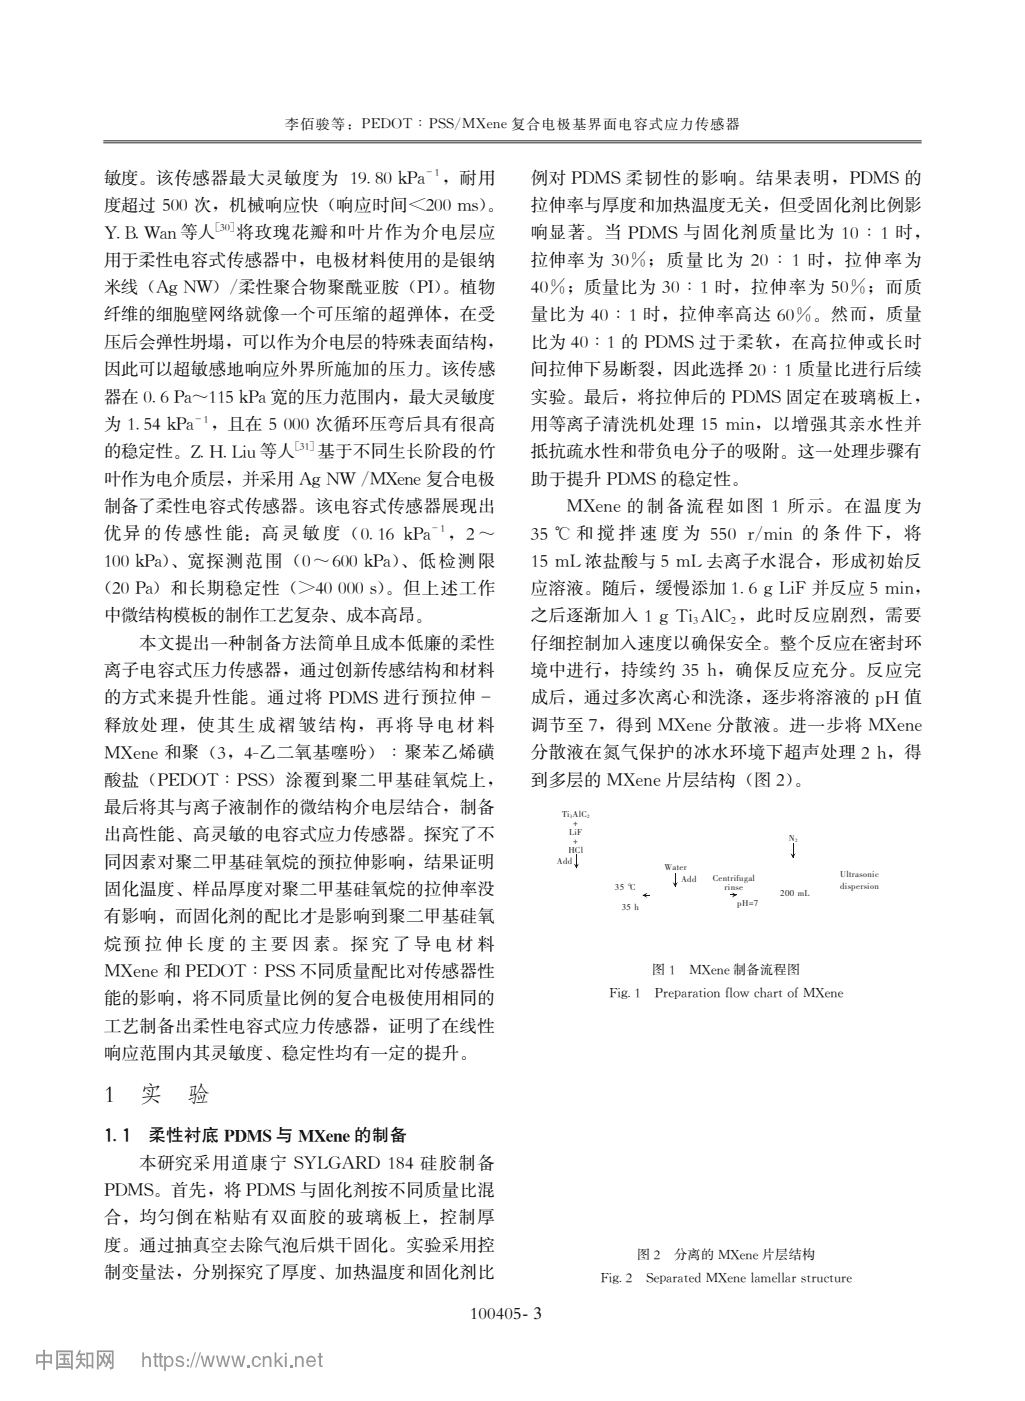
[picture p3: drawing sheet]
<svg xmlns="http://www.w3.org/2000/svg" width="213mm" height="291mm" viewBox="0 0 213 291" stroke-linecap="round" stroke-linejoin="round" font-family="sans-serif">
<defs><g id="words">
<g font-size="4.8">
<text x="20.4" y="229.5">1</text>
<text x="29" y="228.9">实</text>
<text x="38.9" y="228.9">验</text>
</g>
<g font-size="3.6">
<text x="21.6" y="38.2">敏度。该传感器最大灵敏度为 1.0kP</text>
<text x="73.5" y="38.6">98</text>
<text x="85.8" y="38.6">a ,耐用</text>
<text x="110.3" y="38.2">例对PDMS柔韧性的影响。结果表明,PDMS的</text>
<text x="21.6" y="43.8">度超过50次,机械响应快 (</text>
<text x="34.6" y="44.3">0</text>
<text x="69.9" y="43.8">响应时间&lt;20ms)</text>
<text x="89.4" y="44.3">0</text>
<text x="101.2" y="43.7">。</text>
<text x="110.3" y="43.8">拉伸率与厚度和加热温度无关,但受固化剂比例影</text>
<text x="21.2" y="50">YB</text>
<text x="22.8" y="50">..Wa</text>
<text x="34" y="50">n等人</text>
<text x="49.2" y="49.5">将玫瑰花瓣和叶片作为介电层应</text>
<text x="110.3" y="49.5">响显著。当 PDMS与固化剂质量比为1</text>
<text x="175.8" y="50">0∶1时,</text>
<text x="21.6" y="55.2">用于柔性电容式传感器中,电极材料使用的是银纳</text>
<text x="110.3" y="55.2">拉伸率为3</text>
<text x="128" y="55.7">0%;质量比为2</text>
<text x="157" y="55.7">0∶1时,拉伸率为</text>
<text x="21.6" y="60.9">米线 (gNW)/柔性聚合物聚酰亚胺 (I。植物</text>
<text x="32.1" y="61.4">A</text>
<text x="86.1" y="61.4">P)</text>
<text x="109.4" y="61.4">4</text>
<text x="111.3" y="61.4">0%;质量比为3</text>
<text x="138.6" y="61.4">0∶1时,拉伸率为5</text>
<text x="173.7" y="61.4">0%;而质</text>
<text x="21.6" y="66.6">纤维的细胞壁网络就像一个可压缩的超弹体,在受</text>
<text x="110.3" y="66.6">量比为4</text>
<text x="123.7" y="67">0∶1时,拉伸率高达6</text>
<text x="162.4" y="67">0%。然而,质量</text>
<text x="21.6" y="72.2">压后会弹性坍塌,可以作为介电层的特殊表面结构,</text>
<text x="21.6" y="77.9">因此可以超敏感地响应外界所施加的压力。该传感</text>
<text x="110.3" y="72.2">比为4</text>
<text x="110.3" y="77.9">间拉伸下易断裂,因此选择2</text>
<text x="119.6" y="72.7">0∶1的PDMS过于柔软,在高拉伸或长时</text>
<text x="21.6" y="83.6">器在06P ~15kP</text>
<text x="110.3" y="83.6">实验。最后,将拉伸后的PDMS固定在玻璃板上,</text>
<text x="156.6" y="78.4">0∶1质量比进行后续</text>
<text x="21.6" y="89.3">为15</text>
<text x="26.8" y="89.8">.4kP</text>
<text x="30.2" y="84.1">.</text>
<text x="37.3" y="84.1">a</text>
<text x="37.7" y="89.8">a ,且在500次循环压弯后具有很高</text>
<text x="44.2" y="84.1">1</text>
<text x="52.7" y="84.1">a宽的压力范围内,最大灵敏度</text>
<text x="59.9" y="89.8">0</text>
<text x="110.3" y="89.3">用等离子清洗机处理1</text>
<text x="146.5" y="89.8">5mi,以增强其亲水性并</text>
<text x="154.1" y="89.8">n</text>
<text x="21.6" y="95">的稳定性。Z H Lu等人</text>
<text x="40.2" y="95.5">. .i</text>
<text x="66" y="95">基于不同生长阶段的竹</text>
<text x="110.3" y="95">抵抗疏水性和带负电分子的吸附。这一处理步骤有</text>
<text x="21.6" y="100.7">叶作为电介质层,并采用AgNW/MXn</text>
<text x="81.6" y="101.1">ee复合电极</text>
<text x="110.3" y="100.7">助于提升PDMS的稳定性。</text>
<text x="21.6" y="106.3">制备了柔性电容式传感器。该电容式传感器展现出</text>
<text x="117.7" y="106.8">MXee的制备流程如图 1 所示。在温度为</text>
<text x="124.6" y="106.8">n</text>
<text x="21.6" y="112">优异的传感性能:高灵敏度 (.6kP</text>
<text x="74.1" y="112.5">01</text>
<text x="87" y="112.5">a ,2~</text>
<text x="109.4" y="112.5">3</text>
<text x="111.3" y="112.5">5℃ 和 搅 拌 速 度 为 50rmn 的 条 件 下,将</text>
<text x="148.5" y="112.5">5</text>
<text x="155.9" y="111.9">/ i</text>
<text x="20.7" y="118.2">10kP)</text>
<text x="22.4" y="118.2">0</text>
<text x="31.2" y="118.2">a、宽探测范围 (</text>
<text x="61.9" y="118.2">0~60kP )</text>
<text x="70" y="118.2">0</text>
<text x="78.7" y="118.2">a 、低检测限</text>
<text x="109.4" y="118.2">1</text>
<text x="111.3" y="118.2">5mL浓盐酸与5mL去离子水混合,形成初始反</text>
<text x="21.6" y="123.3">(0P)和长期稳定性 ( 4</text>
<text x="22.4" y="123.9">2</text>
<text x="29.3" y="123.9">a</text>
<text x="62" y="123.9">&gt; 000s)</text>
<text x="71.1" y="123.9">0</text>
<text x="80.1" y="123.3">。但上述工作</text>
<text x="110.3" y="123.4">应溶液。随后,缓慢添加16gLF并反应5mi,</text>
<text x="152.4" y="123.9">.</text>
<text x="163" y="123.9">i</text>
<text x="187.2" y="123.9">n</text>
<text x="21.6" y="129.1">中微结构模板的制作工艺复杂、成本高昂。</text>
<text x="110.3" y="129.1">之后逐渐加入1gT</text>
<text x="141.8" y="129.6">iAC ,此时反应剧烈,需要</text>
<text x="147.2" y="129.6">l</text>
<text x="29" y="134.8">本文提出一种制备方法简单且成本低廉的柔性</text>
<text x="110.3" y="134.8">仔细控制加入速度以确保安全。整个反应在密封环</text>
<text x="21.6" y="140.4">离子电容式压力传感器,通过创新传感结构和材料</text>
<text x="110.3" y="140.4">境中进行,持续约3</text>
<text x="142.7" y="140.9">5h,确保反应充分。反应完</text>
<text x="21.6" y="146.1">的方式来提升性能。通过将PDMS进行预拉伸-</text>
<text x="110.3" y="146.1">成后,通过多次离心和洗涤,逐步将溶液的pH 值</text>
<text x="21.6" y="151.8">释放处理,使其生成褶皱结构,再将导电材料</text>
<text x="110.3" y="151.8">调节至7,得到 MXee分散液。进一步将 MXee</text>
<text x="143.5" y="152.3">n</text>
<text x="187.3" y="152.3">n</text>
<text x="21.5" y="158">MXee和聚 (,4乙二氧基噻吩)∶聚苯乙烯磺</text>
<text x="28.5" y="158">n</text>
<text x="44.3" y="158">3</text>
<text x="51.4" y="158">-</text>
<text x="110.3" y="157.5">分散液在氮气保护的冰水环境下超声处理2h,得</text>
<text x="21.6" y="163.2">酸盐 (EDOT∶PSS)涂覆到聚二甲基硅氧烷上,</text>
<text x="32.1" y="163.6">P</text>
<text x="110.3" y="163.2">到多层的 MXee片层结构 (</text>
<text x="132.9" y="163.6">n</text>
<text x="156.7" y="163.2">图2)</text>
<text x="165" y="163">。</text>
<text x="21.6" y="168.9">最后将其与离子液制作的微结构介电层结合,制备</text>
<text x="21.6" y="174.5">出高性能、高灵敏的电容式应力传感器。探究了不</text>
<text x="21.6" y="180.2">同因素对聚二甲基硅氧烷的预拉伸影响,结果证明</text>
<text x="21.6" y="185.9">固化温度、样品厚度对聚二甲基硅氧烷的拉伸率没</text>
<text x="21.6" y="191.6">有影响,而固化剂的配比才是影响到聚二甲基硅氧</text>
<text x="21.6" y="197.3">烷预 拉 伸 长 度 的 主 要 因 素。探 究 了 导 电 材 料</text>
<text x="21.5" y="203.4">MXee和PEDOT∶PSS不同质量配比对传感器性</text>
<text x="28.5" y="203.4">n</text>
<text x="21.6" y="208.6">能的影响,将不同质量比例的复合电极使用相同的</text>
<text x="21.6" y="214.3">工艺制备出柔性电容式应力传感器,证明了在线性</text>
<text x="21.6" y="220">响应范围内其灵敏度、稳定性均有一定的提升。</text>
<text x="20.7" y="237.5">11</text>
<text x="22.1" y="237.5">.</text>
<text x="30.9" y="237">柔性衬底PDMS与 MXn</text>
<text x="66.7" y="237.5">ee的制备</text>
<text x="29" y="242.7">本研究采用道康宁SYLGARD14硅胶制备</text>
<text x="81.5" y="243.2">8</text>
<text x="21" y="248.9">PDMS。首先,将PDMS与固化剂按不同质量比混</text>
<text x="21.6" y="254.1">合,均匀倒在粘贴有双面胶的玻璃板上,控制厚</text>
<text x="21.6" y="259.8">度。通过抽真空去除气泡后烘干固化。实验采用控</text>
<text x="21.6" y="265.5">制变量法,分别探究了厚度、加热温度和固化剂比</text>
<text x="97.6" y="274">100405- 3</text>
</g>
<g font-size="2.9">
<text x="59.3" y="26.7">李佰骏等:PEDOT∶PSS</text>
<text x="93.7" y="26.6">/MXee复合电极基界面电容式应力传感器</text>
<text x="101.8" y="27.1">n</text>
</g>
<g font-size="2.7">
<text x="135.5" y="202.3">图1</text>
<text x="143.2" y="202.7">MXee制备流程图</text>
<text x="148.4" y="202.7">n</text>
<text x="126.2" y="207.4">Fg1 Peaainfo</text>
<text x="127.4" y="207.4">i.</text>
<text x="137" y="207.4">rprto lwcat fMXee</text>
<text x="157.3" y="207.4">hro</text>
<text x="172" y="207.4">n</text>
<text x="132.4" y="261.5">图2</text>
<text x="140.1" y="261.5">分离的 MXee片层结构</text>
<text x="154.3" y="261.8">n</text>
<text x="124.4" y="266.6">Fg2 SprtdMXeea elrtutr</text>
<text x="125.6" y="266.6">i.</text>
<text x="135.1" y="266.6">eaae</text>
<text x="151.8" y="266.6">n lmla srcue</text>
</g>
<g font-size="2.1">
<text x="88.2" y="36.8">-1</text>
<text x="44.7" y="47.9">[0</text>
<text x="45.2" y="48.2">3 ]</text>
<text x="40.2" y="88">-1</text>
<text x="61.3" y="93.3">[1</text>
<text x="61.8" y="93.7">3 ]</text>
<text x="89.4" y="110.7">-1</text>
<text x="143.5" y="129.9">3</text>
<text x="151.4" y="129.9">2</text>
</g>
<g font-size="1.8" fill="#231f20">
<text x="116.8" y="169.7">Ti AlC</text>
<text x="118.3" y="173.4">LiF</text>
<text x="119.1" y="171.5">+</text>
<text x="115.7" y="179.5">Add</text>
<text x="118.1" y="177.1">HCl</text>
<text x="119.1" y="175.2">+</text>
<text x="164" y="174.6">N</text>
<text x="127.8" y="184.9">35 ℃</text>
<text x="138.1" y="180.8">Water</text>
<text x="141.5" y="183.3">Add</text>
<text x="148.1" y="183.1">Centrifugal</text>
<text x="150.6" y="184.9">rinse</text>
<text x="174.6" y="182.3">Ultrasonic</text>
<text x="174.6" y="184.6">dispersion</text>
<text x="129.2" y="189">35 h</text>
<text x="153.2" y="188.2">pH=7</text>
<text x="162.2" y="186">200 mL</text>
</g>
<g font-size="1" fill="#231f20">
<text x="118.5" y="169.9">3</text>
<text x="122.1" y="169.9">2</text>
<text x="165.3" y="174.8">2</text>
</g>
</g></defs>
<path d="M21.5 29.7h170M21.5 29.3h170M140.3 181.4v2.8" fill="none" stroke="#231f20" stroke-width=".21"/>
<path d="M139.7 183.2l.6 .4 .6-.4-.6 1.2z" fill="#231f20"/>
<path d="M119.8 177.5v2.8" fill="none" stroke="#231f20" stroke-width=".21"/>
<path d="M119.2 179.3l.6 .4 .6-.4-.6 1.2z" fill="#231f20"/>
<path d="M164.8 175.1v3.1" fill="none" stroke="#231f20" stroke-width=".21"/>
<g fill="#231f20">
<path d="M164.2 177.2l.6 .4 .6-.4-.6 1.2z"/>
<path d="M151.7 185.8h1.3v.2h-1.3z"/>
<path d="M152 185.3l1.2 .6-1.2 .6 .4-.6z"/>
<path d="M133.6 185.9h1.4v.2h-1.4z"/>
<path d="M133.4 186l1.2-.6-.4 .6 .4 .6z"/>
</g>
<g fill="#999">
<path d="M7.5 281.3v2h.4v-.2h1.1l-.1 1.4h.5l-.1-1.4h1.1v.2h.4v-2h-1.5l.1-.9-.5-.1 .1 1zM7.9 281.7h1.1v1h-1.1zM9.3 281.7h1.1v1h-1.1z" fill-rule="evenodd"/>
<path d="M12.3 281.2v.3h.9v.6h-.7v.4l.7-.1v.8h-1v.4h2.4v-.4h-1v-.8l.7 .1v-.4h-.7v-.6h.9v-.3zM13.8 282.7l.4 .5 .2-.2a.33 .33 0 0 0-.2-.4 .33 .33 0 0 0-.4 .1zM11.6 280.5v4h.5v-.3h2.6v.3h.5v-4zM12.1 280.9h2.6v2.9h-2.6z" fill-rule="evenodd"/>
<path d="M16.4 280.4l-.7 1.3 .4 .3 .3-.5h.3v.7l-.9-.1v.4h.8l-.2 .7-.7 .8 .2 .4 1-1.2 .6 .8 .3-.3-.8-.9v-.3h.8v-.4l-.8 .1v-.7h.7v-.4h-1.2l.4-.5zM17.9 280.9v3.4h.4v-.5h.7v.4h.4v-3.3zM18.3 281.3h.7v2.2h-.7z" fill-rule="evenodd"/>
<path d="M20.1 280.5h3.5v3.6l-.7 .4-.3-.5 .6-.1v-.8l-.3 .3-.3-.5-.6 1.1-.3-.2 .7-1.3-.6-.9 .3-.2 .4 .6 .1-.9 .5 .2a1.4 1.4 0 0 0 .1 1.8v-2.3h-2.7v2.8l.2-.3a1.01 1.01 0 0 0-.1-1.7l.2-.3 .5 .7 .2-1 .4 .1v.1a1.53 1.53 0 0 0 .1 1.9l-.3 .3-.3-.6-.6 1.1-.3-.3v.8h-.4z" fill-rule="evenodd"/>
<path d="M29.6 280.9h.3v1.1a.79 .79 0 0 1 .9-.3 .79 .79 0 0 1 .6 .7v1.5h-.4v-1.4a.54 .54 0 0 0-.7-.5 .54 .54 0 0 0-.4 .7v1.2h-.3z" fill-rule="evenodd"/>
<path d="M32.1 281h.4v.7h.3v.3h-.3v1.4l.3 .2v.3a.53 .53 0 0 1-.7-.4v-1.5h-.3v-.3h.3z" fill-rule="evenodd"/>
<path d="M33.2 281h.3v.7h.4v.3h-.4v1.4l.4 .2-.1 .3a.53 .53 0 0 1-.6-.4v-1.5h-.3v-.3h.3z" fill-rule="evenodd"/>
<path d="M34.1 281.7v3.1h.4v-1.1a.96 .96 0 0 0 1.1 .1 .96 .96 0 0 0 .5-1.1 .89 .89 0 0 0-.6-1 .89 .89 0 0 0-1 .3v-.3zM34.8 282a.81 .81 0 0 1 1 .8 .81 .81 0 0 1-.9 .8 .99 .99 0 0 1-.1-1.6z" fill-rule="evenodd"/>
<path d="M36.7 281.9l.2-.2a.86 .86 0 0 1 1.3 .6h-.3a.49 .49 0 0 0-.5-.4 .49 .49 0 0 0-.5 .5 1.67 1.67 0 0 1 1.4 .8 .94 .94 0 0 1-.9 .7 .94 .94 0 0 1-.9-.7h.3a.55 .55 0 0 0 .5 .5 .55 .55 0 0 0 .6-.5l-.9-.3a.56 .56 0 0 1-.5-.4 .56 .56 0 0 1 .2-.6z" fill-rule="evenodd"/>
<path d="M38.8 282.3v.4h.5v-.4zM38.8 283.5v.4h.5v-.4z" fill-rule="evenodd"/>
<path d="M40.5 280.9h.2l-1 3.1h-.2z" fill-rule="evenodd"/>
<path d="M41.5 280.9h.3l-1 3.1h-.3z" fill-rule="evenodd"/>
<path d="M41.7 281.6h.4l.4 1.9 .5-1.9h.4l.4 1.9 .5-1.9h.4l-.7 2.3h-.4l-.4-1.7-.5 1.7h-.4z" fill-rule="evenodd"/>
<path d="M44.9 281.6h.4l.4 1.9 .4-1.9h.5l.4 1.9 .4-1.9h.4l-.6 2.3h-.4l-.4-1.7-.5 1.7h-.4z" fill-rule="evenodd"/>
<path d="M48 281.6h.4l.5 1.9 .4-1.9h.4l.5 1.9 .4-1.9h.4l-.6 2.3h-.4l-.5-1.7-.4 1.7h-.4z" fill-rule="evenodd"/>
<path d="M51.5 283.5h.5v.4h-.5z" fill-rule="evenodd"/>
<path d="M52.8 281.8a.95 .95 0 0 1 1.5 .7h-.4a.55 .55 0 0 0-.6-.5 .55 .55 0 0 0-.5 .4 .75 .75 0 0 0-.1 .9 .75 .75 0 0 0 .8 .3l.4-.5h.4a1 1 0 0 1-1.3 .8 1 1 0 0 1-.7-1.3z" fill-rule="evenodd"/>
<path d="M54.6 281.7h.4v.3a.77 .77 0 0 1 .8-.4 .77 .77 0 0 1 .6 .8v1.5h-.4v-1.3a.56 .56 0 0 0-.6-.7 .56 .56 0 0 0-.4 .8v1.2h-.4z" fill-rule="evenodd"/>
<path d="M57.1 280.9h.3v1.8l1-1h.4l-.8 .9 .9 1.3h-.5l-.7-1.1-.3 .3v.8h-.3z" fill-rule="evenodd"/>
<path d="M59.2 281v.4h.4v-.4zM59.2 281.7v2.2h.4v-2.2z" fill-rule="evenodd"/>
<path d="M60.3 283.5h.5v.4h-.5z" fill-rule="evenodd"/>
<path d="M61.3 281.7h.4v.3a.77 .77 0 0 1 .8-.4 .77 .77 0 0 1 .6 .8v1.5h-.4v-1.3a.56 .56 0 0 0-.6-.7 .56 .56 0 0 0-.4 .8v1.2h-.4z" fill-rule="evenodd"/>
<path d="M64.2 282.2a.62 .62 0 0 1 .7-.2 .62 .62 0 0 1 .4 .6h-1.3zM64.1 281.8a1.15 1.15 0 0 0-.4 1.4 1.15 1.15 0 0 0 1.3 .7l.4-.3 .2-.4h-.3a.63 .63 0 0 1-.8 .4 .63 .63 0 0 1-.5-.7h1.7a1.04 1.04 0 0 0-.5-1.1 1.04 1.04 0 0 0-1.1 0z" fill-rule="evenodd"/>
<path d="M66.3 281h.4v.7h.4v.3h-.4v1.4l.4 .2-.1 .3a.53 .53 0 0 1-.7-.4v-1.5h-.3v-.3h.3z" fill-rule="evenodd"/>
</g>
<use href="#words"/>
</svg>
